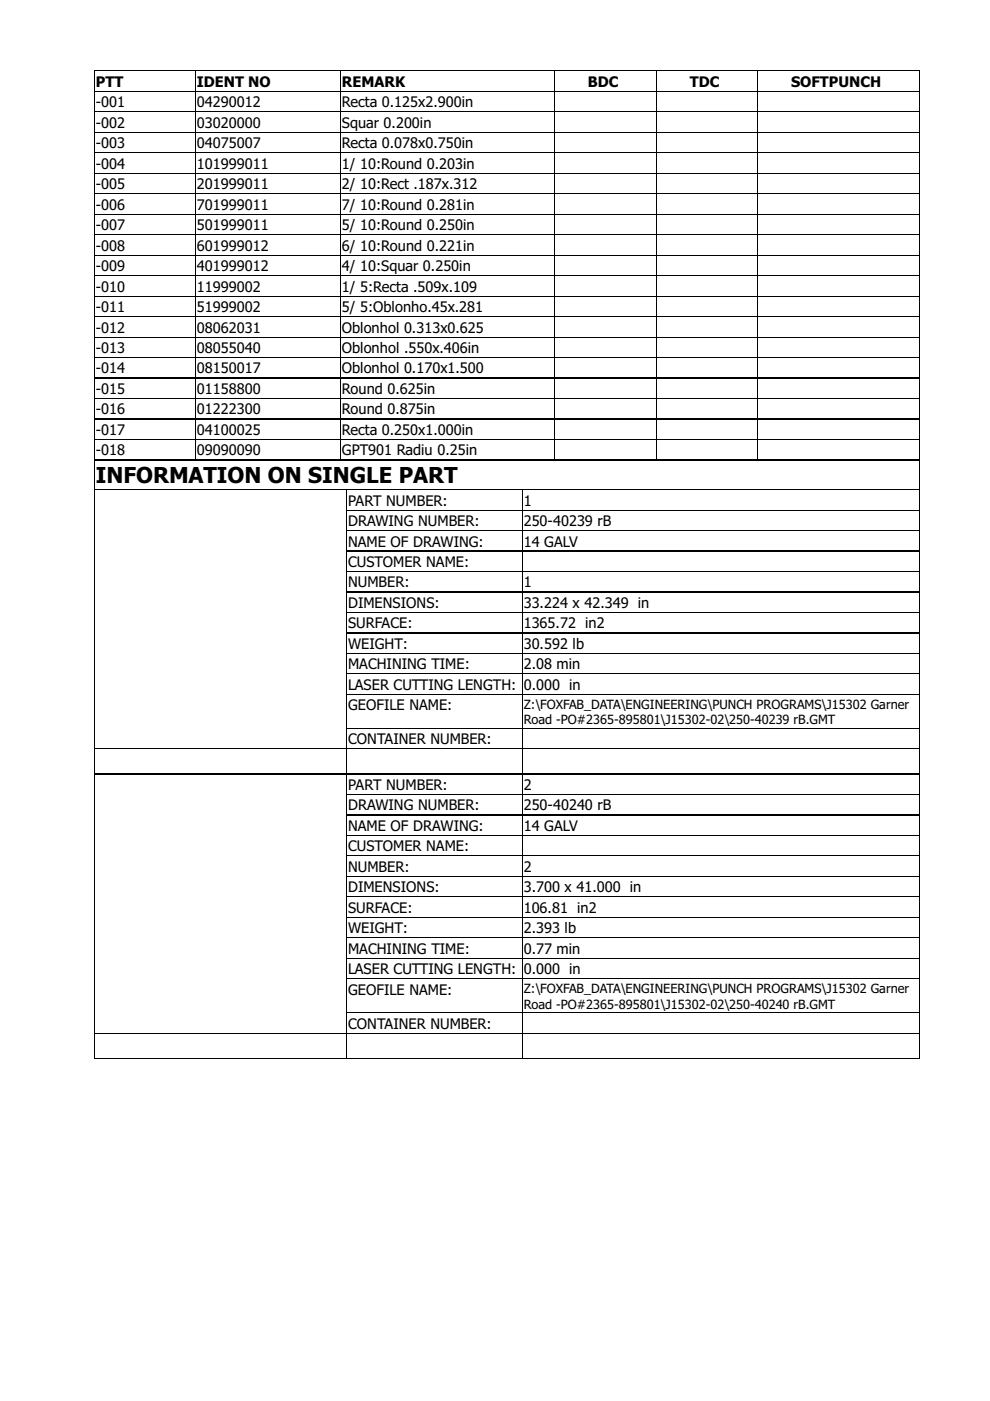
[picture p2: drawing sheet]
<svg xmlns="http://www.w3.org/2000/svg" width="210mm" height="297mm" viewBox="0 0 210 297" stroke-linecap="round" stroke-linejoin="round" font-family="sans-serif">
<defs><g id="words">
<text font-size="5.6" x="20.3" y="102.5">INFORMATION ON SINGLE PART</text>
<g font-size="3.7">
<text x="20.3" y="18.4">PTT</text>
<text x="20.3" y="22.7">-001</text>
<text x="41.7" y="18.4">IDENT NO</text>
<text x="41.7" y="22.7">04290012</text>
<text x="72.5" y="18.4">REMARK</text>
<text x="72.5" y="22.7">Recta 0.125x2.900in</text>
<text x="124.6" y="18.4">BDC</text>
<text x="146.3" y="18.4">TDC</text>
<text x="167.7" y="18.4">SOFTPUNCH</text>
<text x="20.3" y="27.1">-002</text>
<text x="41.7" y="27.1">03020000</text>
<text x="72.5" y="27.1">Squar 0.200in</text>
<text x="20.3" y="31.4">-003</text>
<text x="20.3" y="35.8">-004</text>
<text x="41.7" y="31.4">04075007</text>
<text x="41.7" y="35.8">101999011</text>
<text x="72.5" y="31.4">Recta 0.078x0.750in</text>
<text x="72.5" y="35.8">1/ 10:Round 0.203in</text>
<text x="20.3" y="40.1">-005</text>
<text x="41.7" y="40.1">201999011</text>
<text x="72.5" y="40.1">2/ 10:Rect .187x.312</text>
<text x="20.3" y="44.5">-006</text>
<text x="41.7" y="44.5">701999011</text>
<text x="72.5" y="44.5">7/ 10:Round 0.281in</text>
<text x="20.3" y="48.8">-007</text>
<text x="20.3" y="53.1">-008</text>
<text x="41.7" y="48.8">501999011</text>
<text x="41.7" y="53.1">601999012</text>
<text x="72.5" y="48.8">5/ 10:Round 0.250in</text>
<text x="72.5" y="53.1">6/ 10:Round 0.221in</text>
<text x="20.3" y="57.5">-009</text>
<text x="41.7" y="57.5">401999012</text>
<text x="72.5" y="57.5">4/ 10:Squar 0.250in</text>
<text x="20.3" y="61.8">-010</text>
<text x="41.7" y="61.8">11999002</text>
<text x="72.5" y="61.8">1/ 5:Recta .509x.109</text>
<text x="20.3" y="66.2">-011</text>
<text x="20.3" y="70.5">-012</text>
<text x="41.7" y="66.2">51999002</text>
<text x="41.7" y="70.5">08062031</text>
<text x="72.5" y="66.2">5/ 5:Oblonho.45x.281</text>
<text x="72.5" y="70.5">Oblonhol 0.313x0.625</text>
<text x="20.3" y="74.8">-013</text>
<text x="41.7" y="74.8">08055040</text>
<text x="72.5" y="74.8">Oblonhol .550x.406in</text>
<text x="20.3" y="79.2">-014</text>
<text x="20.3" y="83.5">-015</text>
<text x="41.7" y="79.2">08150017</text>
<text x="41.7" y="83.5">01158800</text>
<text x="72.5" y="79.2">Oblonhol 0.170x1.500</text>
<text x="72.5" y="83.5">Round 0.625in</text>
<text x="20.3" y="87.9">-016</text>
<text x="41.7" y="87.9">01222300</text>
<text x="72.5" y="87.9">Round 0.875in</text>
<text x="20.3" y="92.2">-017</text>
<text x="41.7" y="92.2">04100025</text>
<text x="72.5" y="92.2">Recta 0.250x1.000in</text>
<text x="20.3" y="96.6">-018</text>
<text x="41.7" y="96.6">09090090</text>
<text x="72.5" y="96.6">GPT901 Radiu 0.25in</text>
<text x="73.8" y="107.2">PART NUMBER:</text>
<text x="111" y="107.2">1</text>
<text x="73.8" y="111.5">DRAWING NUMBER:</text>
<text x="111" y="111.5">250-40239 rB</text>
<text x="73.8" y="115.9">NAME OF DRAWING:</text>
<text x="111" y="115.9">14 GALV</text>
<text x="73.8" y="120.2">CUSTOMER NAME:</text>
<text x="73.8" y="124.6">NUMBER:</text>
<text x="111" y="124.6">1</text>
<text x="73.8" y="128.9">DIMENSIONS:</text>
<text x="111" y="128.9">33.224 x 42.349 in</text>
<text x="73.8" y="133.2">SURFACE:</text>
<text x="73.8" y="137.6">WEIGHT:</text>
<text x="111" y="133.2">1365.72 in2</text>
<text x="111" y="137.6">30.592 lb</text>
<text x="73.8" y="141.9">MACHINING TIME:</text>
<text x="111" y="141.9">2.08 min</text>
<text x="73.8" y="146.3">LASER CUTTING LENGTH:</text>
<text x="111" y="146.3">0.000 in</text>
<text x="73.8" y="150.6">GEOFILE NAME:</text>
<text x="73.8" y="157.8">CONTAINER NUMBER:</text>
<text x="73.8" y="167.5">PART NUMBER:</text>
<text x="111" y="167.5">2</text>
<text x="73.8" y="171.8">DRAWING NUMBER:</text>
<text x="111" y="171.8">250-40240 rB</text>
<text x="73.8" y="176.2">NAME OF DRAWING:</text>
<text x="111" y="176.2">14 GALV</text>
<text x="73.8" y="180.5">CUSTOMER NAME:</text>
<text x="73.8" y="184.8">NUMBER:</text>
<text x="111" y="184.8">2</text>
<text x="73.8" y="189.2">DIMENSIONS:</text>
<text x="111" y="189.2">3.700 x 41.000 in</text>
<text x="73.8" y="193.5">SURFACE:</text>
<text x="73.8" y="197.9">WEIGHT:</text>
<text x="111" y="193.5">106.81 in2</text>
<text x="111" y="197.9">2.393 lb</text>
<text x="73.8" y="202.2">MACHINING TIME:</text>
<text x="111" y="202.2">0.77 min</text>
<text x="73.8" y="206.6">LASER CUTTING LENGTH:</text>
<text x="111" y="206.6">0.000 in</text>
<text x="73.8" y="210.9">GEOFILE NAME:</text>
<text x="73.8" y="218.1">CONTAINER NUMBER:</text>
</g>
<g font-size="3.3">
<text x="111" y="150.2">Z:\FOXFAB_DATA\ENGINEERING\PUNCH PROGRAMS\J15302 Garner</text>
<text x="111" y="153.5">Road -PO#2365-895801\J15302-02\250-40239 rB.GMT</text>
<text x="111" y="210.5">Z:\FOXFAB_DATA\ENGINEERING\PUNCH PROGRAMS\J15302 Garner</text>
<text x="111" y="213.8">Road -PO#2365-895801\J15302-02\250-40240 rB.GMT</text>
</g>
</g></defs>
<g fill="none" stroke="#000" stroke-width=".21">
<path d="M20 15h174.9v209.4h-174.9zM20 15h174.9v82.5M20 19.4h174.9M41.5 15v82.5M72.2 15v82.5M117.5 15v82.5M139.2 15v82.5M160.6 15v82.5M20 23.7h174.9M20 28h174.9M20 32.4h174.9M20 36.7h174.9"/>
<path d="M20 41.1h174.9M20 45.4h174.9M20 49.7h174.9M20 49.8h174.9M20 54.1h174.9M20 58.4h174.9M20 58.5h174.9M20 62.8h174.9M20 67.1h174.9M20 71.5h174.9M20 75.8h174.9M20 97.5h174.9"/>
<path d="M20 97.6h174.9v66.4M20 80.1h174.9M20 84.5h174.9M20 88.8h174.9M20 93.2h174.9M20 103.8h174.9M73.5 103.8v120.6M73.5 108.1h121.4M73.5 108.2h121.4M73.5 112.5h121.4M73.5 116.8h121.4M110.7 103.8v60.2"/>
<path d="M110.8 103.8v120.6M73.5 121.2h121.4M73.5 125.5h121.4M73.5 129.8h121.4M73.5 134.2h121.4M73.5 138.5h121.4M73.5 138.6h121.4M20 158.7h174.9M73.5 142.9h121.4M73.5 147.2h121.4M73.5 154.4h121.4M20 164.1h174.9"/>
<path d="M73.5 168.4h121.4M73.5 172.8h121.4M73.5 177.1h121.4M110.7 164.1v60.2M194.9 164.1v60.2M73.5 181.5h121.4M73.5 185.8h121.4M73.5 190.1h121.4M73.5 190.2h121.4M73.5 194.5h121.4M73.5 198.8h121.4M20 219h174.9"/>
<path d="M20 219.1h174.9M73.5 203.2h121.4M73.5 207.5h121.4M73.5 214.7h121.4"/>
</g>
<use href="#words"/>
</svg>
